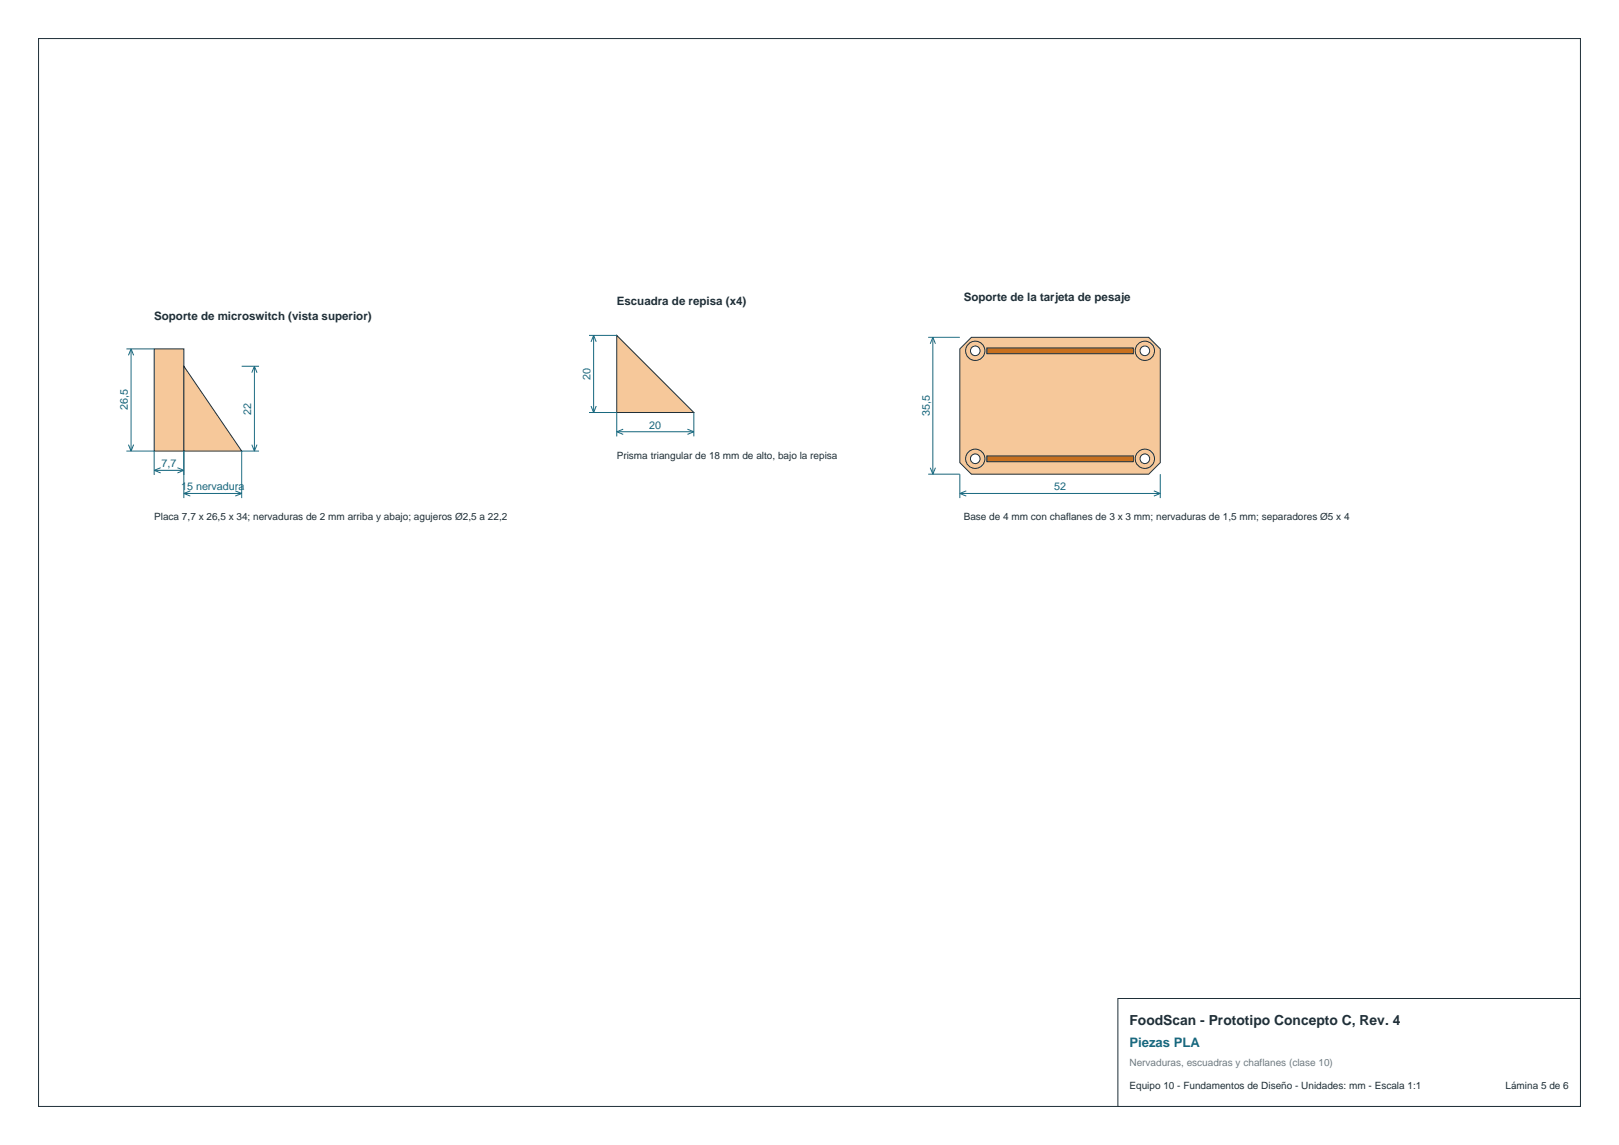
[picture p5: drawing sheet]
<svg xmlns="http://www.w3.org/2000/svg" width="420mm" height="297mm" viewBox="0 0 420 297" stroke-linecap="round" stroke-linejoin="round" font-family="sans-serif">
<defs><g id="words">
<text font-size="3.6" fill="#1f2f38" x="293" y="266">FoodScan - Prototipo Concepto C, Rev. 4</text>
<text font-size="3.4" fill="#176980" x="293" y="271.5">Piezas PLA</text>
<g font-size="3" fill="#1f2f38">
<text x="250" y="78">Soporte de la tarjeta de pesaje</text>
<text x="40" y="83">Soporte de microswitch (vista superior)</text>
<text x="160" y="79">Escuadra de repisa (x4)</text>
</g>
<g font-size="2.8" fill="#176980">
<text x="153.2" y="98.6" transform="rotate(-90 153.2 98.6)">20</text>
<text x="33.2" y="106.5" transform="rotate(-90 33.2 106.5)">26,5</text>
<text x="65.2" y="107.6" transform="rotate(-90 65.2 107.6)">22</text>
<text x="241.2" y="108" transform="rotate(-90 241.2 108)">35,5</text>
<text x="168.4" y="111.2">20</text>
<text x="41.9" y="121.2">7,7</text>
<text x="47" y="127.2">15 nervadura</text>
<text x="273.4" y="127.2">52</text>
</g>
<g font-size="2.6" fill="#1f2f38">
<text x="160" y="119">Prisma triangular de 18 mm de alto, bajo la repisa</text>
<text x="40" y="135">Placa 7,7 x 26,5 x 34; nervaduras de 2 mm arriba y abajo; agujeros Ø2,5 a 22,2</text>
<text x="250" y="135">Base de 4 mm con chaflanes de 3 x 3 mm; nervaduras de 1,5 mm; separadores Ø5 x 4</text>
<text x="293" y="282.5">Equipo 10 - Fundamentos de Diseño - Unidades: mm - Escala 1:1</text>
<text x="390.6" y="282.5">Lámina 5 de 6</text>
</g>
<text font-size="2.6" fill="#6b7c85" x="293" y="276.5">Nervaduras, escuadras y chaflanes (clase 10)</text>
</g></defs>
<path d="M10 10h400v277h-400z" fill="none" stroke="#1f2f38" stroke-width=".26"/>
<path d="M290 259h120v28h-120z" fill-rule="evenodd" fill="#fff" stroke="#1f2f38" stroke-width=".26"/>
<g fill="#f6c89a" stroke="#1f2f38" stroke-width=".26">
<path d="M47.7 95l15 22h-15z"/>
<path d="M40 90.5h7.7v26.5h-7.7z" fill-rule="evenodd"/>
</g>
<g fill="none" stroke="#176980" stroke-width=".26">
<path d="M32.8 90.5h7.2M34 90.5v26.5M34 90.5l-.7 1.7M34 90.5l.7 1.7M62.7 95h4.5M66 95v22M66 95l-.7 1.7M66 95l.7 1.7M32.8 117h7.2v6.2M33.3 115.3l.7 1.7M34.7 115.3l-.7 1.7M47.7 117v12.2"/>
<path d="M65.3 115.3l.7 1.7M66.7 115.3l-.7 1.7M67.2 117h-4.5v12.2M40 122h7.7M40 122l1.7 .7M41.7 121.3l-1.7 .7M46 121.3l1.7 .7M47.7 122l-1.7 .7M47.7 128h15M47.7 128l1.7 .7M49.4 127.3l-1.7 .7M61 127.3l1.7 .7"/>
<path d="M62.7 128l-1.7 .7"/>
</g>
<path d="M160 87l20 20h-20z" fill="#f6c89a" stroke="#1f2f38" stroke-width=".26"/>
<g fill="none" stroke="#176980" stroke-width=".26">
<path d="M152.8 87h7.2M154 87v20M154 87l-.7 1.7M154 87l.7 1.7M152.8 107h7.2v6.2M153.3 105.3l.7 1.7M154.7 105.3l-.7 1.7M160 112h20M160 112l1.7 .7M161.7 111.3l-1.7 .7M178.3 111.3l1.7 .7M180 107v6.2"/>
<path d="M180 112l-1.7 .7"/>
</g>
<g fill="#f6c89a" stroke="#1f2f38" stroke-width=".26">
<path d="M252 87.5h46l3 3v29.5l-3 3h-46l-3-3v-29.5z" fill-rule="evenodd"/>
<circle cx="253" cy="119" r="2.5"/>
</g>
<circle cx="253" cy="119" r="1.25" fill="#fff" stroke="#1f2f38" stroke-width=".26"/>
<circle cx="253" cy="91" r="2.5" fill="#f6c89a" stroke="#1f2f38" stroke-width=".26"/>
<circle cx="253" cy="91" r="1.25" fill="#fff" stroke="#1f2f38" stroke-width=".26"/>
<circle cx="297" cy="119" r="2.5" fill="#f6c89a" stroke="#1f2f38" stroke-width=".26"/>
<circle cx="297" cy="119" r="1.25" fill="#fff" stroke="#1f2f38" stroke-width=".26"/>
<circle cx="297" cy="91" r="2.5" fill="#f6c89a" stroke="#1f2f38" stroke-width=".26"/>
<circle cx="297" cy="91" r="1.25" fill="#fff" stroke="#1f2f38" stroke-width=".26"/>
<g fill="#c8701e" stroke="#1f2f38" stroke-width=".26">
<path d="M256 118.3h38v1.5h-38z" fill-rule="evenodd"/>
<path d="M256 90.3h38v1.5h-38z" fill-rule="evenodd"/>
</g>
<g fill="none" stroke="#176980" stroke-width=".26">
<path d="M240.8 87.5h8.2M242 87.5v35.5M242 87.5l-.7 1.7M242 87.5l.7 1.7M240.8 123h8.2v6.2M241.3 121.3l.7 1.7M242.7 121.3l-.7 1.7M249 128h52M249 128l1.7 .7M250.7 127.3l-1.7 .7M299.3 127.3l1.7 .7M301 123v6.2"/>
<path d="M301 128l-1.7 .7"/>
</g>
<use href="#words"/>
</svg>
